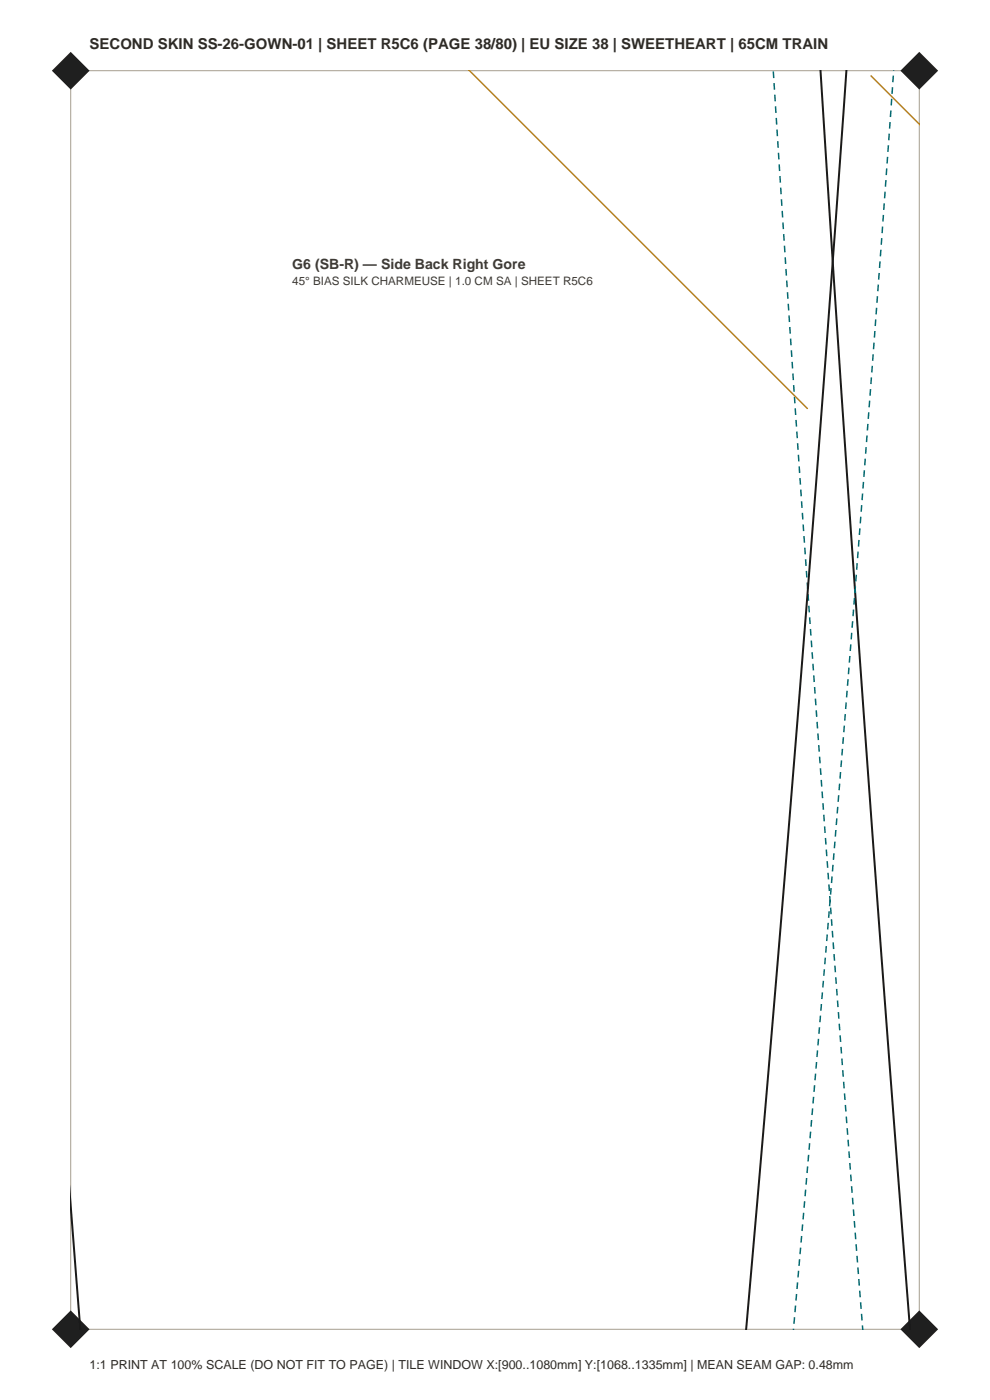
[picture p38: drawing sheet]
<svg xmlns="http://www.w3.org/2000/svg" width="210mm" height="297mm" viewBox="0 0 210 297" stroke-linecap="round" stroke-linejoin="round" font-family="sans-serif">
<defs><g id="words">
<text font-size="3.2" fill="#2e2b26" x="19" y="10.5">SECOND SKIN SS-26-GOWN-01 | SHEET R5C6 (PAGE 38/80) | EU SIZE 38 | SWEETHEART | 65CM TRAIN</text>
<text font-size="3" fill="#403b33" x="62" y="57">G6 (SB-R) — Side Back Right Gore</text>
<text font-size="2.6" fill="#2e2b26" x="19" y="290.5">1:1 PRINT AT 100% SCALE (DO NOT FIT TO PAGE) | TILE WINDOW X:[900..1080mm] Y:[1068..1335mm] | MEAN SEAM GAP: 0.48mm</text>
<text font-size="2.5" fill="#403b33" x="62" y="60.5">45° BIAS SILK CHARMEUSE | 1.0 CM SA | SHEET R5C6</text>
</g></defs>
<path d="M15 15h180v267h-180z" fill="none" stroke="#a69e8f" stroke-width=".21"/>
<g fill="#1f1f1f">
<path d="M11 282l4-4 4 4-4 4z" fill-rule="evenodd"/>
<path d="M191 282l4-4 4 4-4 4z" fill-rule="evenodd"/>
<path d="M11 15l4-4 4 4-4 4z" fill-rule="evenodd"/>
<path d="M191 15l4-4 4 4-4 4z" fill-rule="evenodd"/>
</g>
<path d="M174 14.9l4.5 68.5 4.9 70.5 5.2 70.6 4.4 57.6M179.5 14.9l-4.3 59.7-6 77.1-6.3 77.1-4.6 53.3M15 255.2l2 26.9" fill="none" stroke="#1a1a1a" stroke-width=".42"/>
<path d="M164 14.9l2.9 45.6 4.9 70.6 5.1 70.6 6.1 80.4M168.3 282.1l6.7-78.1 4.2-51.5 6-77.1 4.4-60.5" fill="none" stroke="#036970" stroke-width=".32" stroke-dasharray="1.4 1.1" stroke-linecap="butt"/>
<path d="M99.5 14.9l71.8 71.8M184.7 16l10.4 10.4" fill="none" stroke="#b8801a" stroke-width=".32"/>
<use href="#words"/>
</svg>
